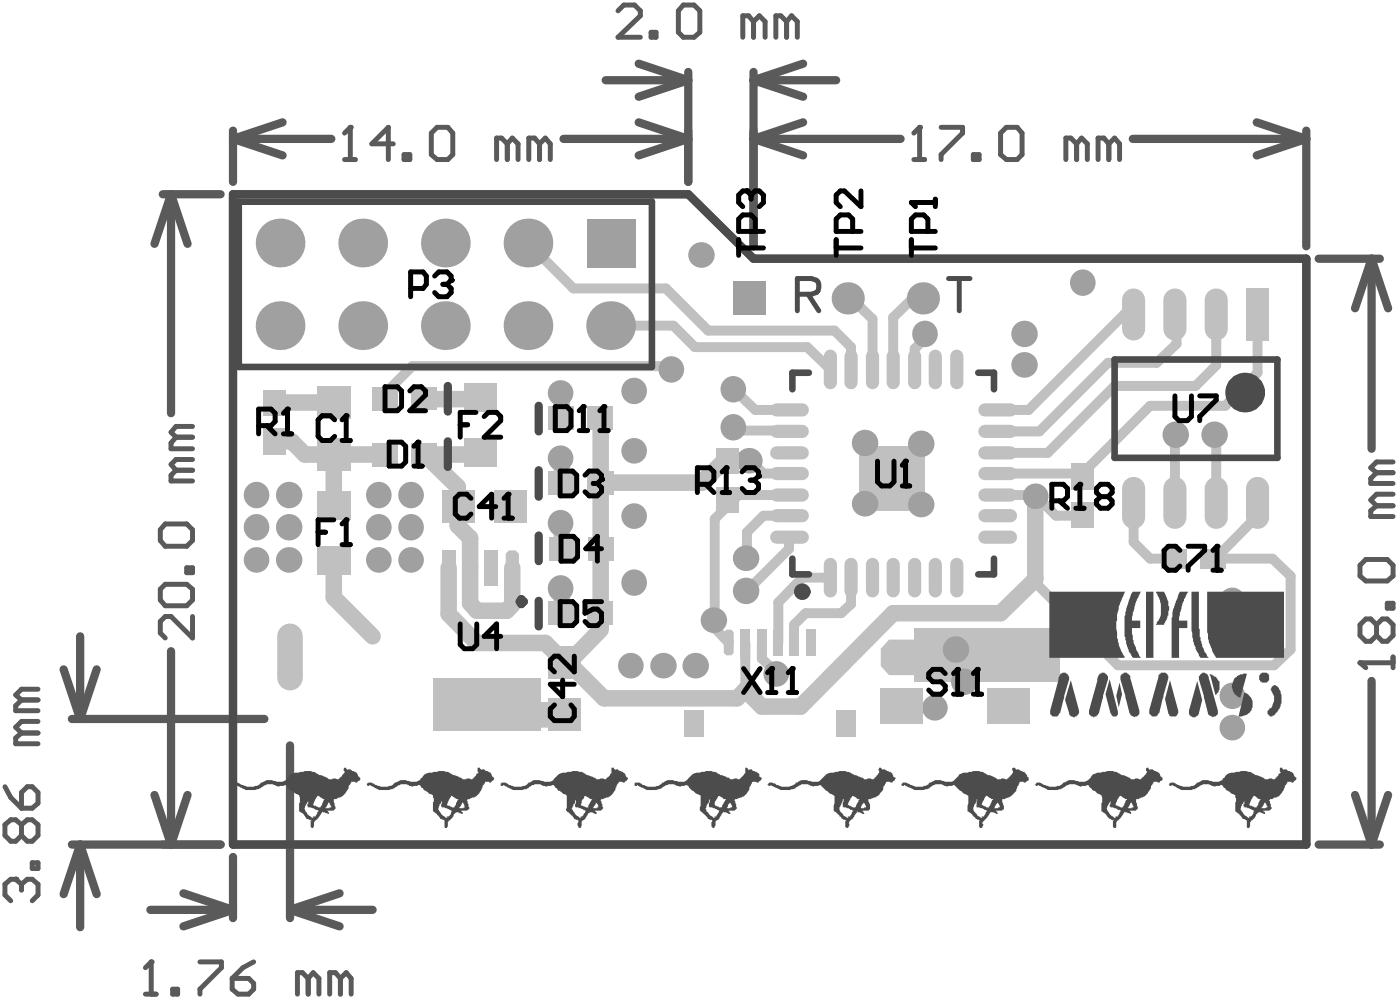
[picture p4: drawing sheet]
<svg xmlns="http://www.w3.org/2000/svg" width="72mm" height="51mm" viewBox="0 0 72 51" stroke-linecap="round" stroke-linejoin="round" font-family="sans-serif">
<g fill="none" stroke="#5a5a5a" stroke-width=".42">
<path d="M8.3 9.9h3M8.7 9.9v11.2M8.7 9.9l-.8 2.6M8.7 9.9l.9 2.6M11.9 6.7v2.6M11.9 9.9h23.3l3.3 3.3h28.3v30h-54.9zM11.9 7.1l2.6 .8M11.9 7.1h5M14.5 6.3l-2.6 .8M28.8 7.1h6.4M31 4.1h4.2M32.7 6.3l2.5 .8"/>
<path d="M32.7 3.3l2.5 .8M35.2 3.7v5.6M35.2 4.1l-2.5 .8M35.2 7.1l-2.5 .8M38.5 3.7v8.9M38.5 4.1l2.6 .8M38.5 4.1h4.3M38.5 7.1h7.6M38.5 7.1l2.6 .8M41.1 6.3l-2.6 .8M41.1 3.3l-2.6 .8M57.9 7.1h8.9"/>
<path d="M64.3 6.3l2.5 .8M66.8 7.1l-2.5 .8M66.8 6.7v5.9M67.5 13.2h3.1M70.2 13.2v9.7M70.2 13.2l.8 2.6M70.2 13.2l-.9 2.6M3.3 34.2l.8 2.5M3.7 36.7h9.8M4.1 32.5v4.2M4.9 34.2l-.8 2.5M8.7 33.3v9.9"/>
<path d="M14.8 38.1v8.8M70.2 34.8v8.4M3.7 43.2h7.6M4.1 43.2v4.2M4.1 43.2l.8 2.5M4.1 43.2l-.8 2.5M7.7 46.5h4.2M7.9 40.6l.8 2.6M9.4 45.7l2.5 .8M9.6 40.6l-.9 2.6M11.9 43.8v3.1M11.9 46.5l-2.5 .8"/>
<path d="M14.8 46.5h4.3M14.8 46.5l2.6 .8M17.4 45.7l-2.6 .8M67.5 43.2h3.1M69.3 40.6l.9 2.6M71 40.6l-.8 2.6"/>
</g>
<g fill="none" stroke="#5a5a5a" stroke-width=".25">
<path d="M17.6 8.2h.6M17.9 6.5h.1M17.9 6.5v1.7M17.9 6.5l-.3 .3M20.1 7.4h-1.1l.9-.9v1.7M20.7 7.9h.3v.3h-.3zM22.1 6.8l.3-.3h.5l.3 .3v1.1l-.3 .3h-.5l-.3-.3zM26 7.4l-.3-.3h-.3v1.1M26 7.4v.8M26 7.4l.2-.3 .3 .3v.8M27.6 7.4l-.3-.3h-.3v1.1M27.6 7.4v.8"/>
<path d="M27.6 7.4l.3-.3 .2 .3v.8M31.6 .6l.3-.3h.6l.3 .3v.2l-1.2 1.1h1.2M33.3 1.7h.3v.2h-.3zM35 .3h.5l.3 .3v1.1l-.3 .2h-.5l-.3-.2v-1.1zM38.5 1.1l-.2-.3h-.3v1.1M38.5 1.1v.8M38.5 1.1l.3-.3 .3 .3v.8M40.2 1.1l-.3-.3h-.2v1.1M40.2 1.1v.8M40.2 1.1l.3-.3 .3 .3v.8M46.7 8.2h.6M47 6.5h.1"/>
<path d="M47 6.5v1.7M47 6.5l-.3 .3M48.1 6.5h1.1v.3l-1.1 1.1v.3M49.8 7.9h.3v.3h-.3zM51.2 6.8l.3-.3h.5l.3 .3v1.1l-.3 .3h-.5l-.3-.3zM55.1 7.4l-.3-.3h-.3v1.1M55.1 7.4v.8M55.1 7.4l.2-.3 .3 .3v.8M56.7 7.4l-.2-.3h-.3v1.1M56.7 7.4v.8M56.7 7.4l.3-.3 .3 .3v.8M1.1 37.5l-.3 .2v.3h1.1"/>
<path d="M1.1 35.8l-.3 .3v.2h1.1M1.1 37.5h.8M1.1 35.8h.8M1.9 36.9h-.8l-.3 .3 .3 .3M1.9 35.2h-.8l-.3 .3 .3 .3M8.2 30.1l.3-.2h1.1l.2 .2v.6l-.2 .3h-1.1l-.3-.3zM8.5 26.8h1.1l.2 .3v.5l-.2 .3h-1.1l-.3-.3v-.5zM9 24l-.3 .3v.3h1.1M9 22.3l-.3 .3v.3h1.1M9 24h.8M9 22.3h.8M9.6 29h.2v.3h-.2z"/>
<path d="M9.8 31.5v1.1l-1.1-1.1h-.2l-.3 .3v.5l.3 .3M9.8 23.5h-.8l-.3 .2 .3 .3M9.8 21.8h-.8l-.3 .3 .3 .2M69.6 33.9h.1M69.6 28.9l.3-.3h1.1l.3 .3v.5l-.3 .3h-1.1l-.3-.3zM69.6 33.9h1.7M69.6 33.9l.3 .2M70.4 31.9l.3-.3h.3l.3 .3v.6l-.3 .3h-.3l-.3-.3M70.4 31.9l-.3-.3h-.2l-.3 .3v.6l.3 .3h.2l.3-.3M70.4 31.9v.6M70.4 25.8l-.3 .3v.3h1.2M70.4 24.2l-.3 .3v.2h1.2"/>
<path d="M70.4 25.8h.9M70.4 24.2h.9M71 30.8h.3v.3h-.3zM71.3 33.6v.5M71.3 25.3h-.9l-.3 .3 .3 .2M71.3 23.6h-.9l-.3 .3 .3 .3M.3 40.2l.2 .6 .6 .5M.8 44.9h.1M.8 44.9h-.3l-.2 .3v.5l.2 .3M.8 44.9l.3 .3M1.1 42.1l-.3-.2h-.3l-.2 .2v.6l.2 .3h.3l.3-.3M1.1 45.2l.3-.3h.2l.3 .3v.5l-.3 .3"/>
<path d="M1.1 40.5l.3-.3h.2l.3 .3v.5l-.3 .3h-.5zM1.1 42.1v.6M1.1 45.2v.3M1.1 42.1l.3-.2h.2l.3 .2v.6l-.3 .3h-.2l-.3-.3M1.6 44.1h.3v.3h-.3zM7.4 50.8h.6M7.7 49.2h.1M7.7 49.2v1.6M7.7 49.2l-.3 .3M8.8 50.5h.3v.3h-.3zM10.2 49.2h1.1v.3l-1.1 1v.3M11.9 50h.8l.3 .3v.2l-.3 .3h-.5l-.3-.3z"/>
<path d="M13 49.2l-.6 .3-.5 .5M15.8 50l-.3-.3h-.3v1.1M15.8 50v.8M15.8 50l.2-.3 .3 .3v.8M17.4 50l-.2-.3h-.3v1.1M17.4 50v.8M17.4 50l.3-.3 .3 .3v.8"/>
</g>
<path d="M14.1 22.6h.8l.7 .6M23.4 24.9v1M24.6 23.1l-.1 .1" fill="none" stroke="#c0c0c0" stroke-width=".85"/>
<path d="M21.1 18.7l-1.4 1.4" fill="none" stroke="#c0c0c0" stroke-width=".51"/>
<path d="M27.2 36.5h1.7" fill="none" stroke="#c0c0c0" stroke-width="1.3"/>
<g fill="#c0c0c0">
<circle cx="28.7" cy="31.3" r=".42"/>
<circle cx="28.7" cy="28" r=".42"/>
<circle cx="28.7" cy="24.7" r=".42"/>
<circle cx="28.7" cy="21.4" r=".42"/>
</g>
<path d="M30.7 31.3v.7M30.8 24.7h-.1M36 24.6l-.1 .1M38.1 35.3l.9 .8" fill="none" stroke="#c0c0c0" stroke-width=".85"/>
<path d="M34.2 18.7l.2 .2" fill="none" stroke="#c0c0c0" stroke-width=".51"/>
<circle cx="38.1" cy="35.3" r=".42" fill="#c0c0c0"/>
<path d="M38.1 35.3l-.4 .4M64.3 25.7v.7" fill="none" stroke="#c0c0c0" stroke-width=".85"/>
<g fill="none" stroke="#c0c0c0" stroke-width=".51">
<path d="M41.3 17.7l1.2 1.2M43.5 17.7v1.2M46.8 17.8v1.1M57.5 16h.5M62.2 18.7l-1 1M37.5 21.7l.3 .3M37.8 25.3l-.3 .3M38.1 32.9v.7M39 32.9v.8M41 29.5h1.5M41.2 31.3l-.6 .6v1M46.1 36.1l.1 .1"/>
<path d="M51 25.3h2v.1M51 20.9h1.6M54 26.4h1.4M58 27.7l.8 .8M65.1 28.5l.9 .9"/>
</g>
<circle cx="17.1" cy="20.6" r=".42" fill="#c0c0c0"/>
<path d="M17.1 23.2v2.6M17.1 28.6v1.9M23.4 25.9v1l.6 .6v3.3l.4 .4M24.6 20.3l-.1 .1M27.9 32.9l1 1h.2M28.7 20.1v1.3M28.7 23.4v1.3M28.7 26.7v1.3M28.7 30.1v1.2M30.7 21.4v9.9" fill="none" stroke="#c0c0c0" stroke-width=".85"/>
<path d="M27 12.4l2.3 2.3M34.4 16.6l1.1 1.1M19.7 20.1v.3M38.1 32.9v2.4M38.4 23.5l.7 .7" fill="none" stroke="#c0c0c0" stroke-width=".51"/>
<circle cx="38.4" cy="23.5" r=".42" fill="#c0c0c0"/>
<path d="M15.6 23.2h1.5M21.7 23.2h2.8M22.9 31.4l1.5 1.5h3.5M24.4 31.2h1.5M37.2 23.5h1.2M52.9 29.7l-1.7 1.6" fill="none" stroke="#c0c0c0" stroke-width=".85"/>
<path d="M37.5 19.9l1.1 1M44.6 16.3v2.6M45.7 16.2v2.7M47.4 17.2l-.6 .6M62.2 16v2.7M64.3 16v3M39.1 26.4l-.9 .8v1.3M40.4 27.5v.5M43.5 29.5v1.4M58 25.7v2M62.2 22.4v3.3M66 29.4v3.8l-.8 .8" fill="none" stroke="#c0c0c0" stroke-width=".51"/>
<path d="M14.8 32.5v2.1" fill="none" stroke="#c0c0c0" stroke-width="1.3"/>
<circle cx="19.7" cy="23.2" r=".42" fill="#c0c0c0"/>
<path d="M14.1 20.6h3M17.1 23.2h2.6M17.1 30.5l2 2M21.7 23.2l1.7 1.7M21.7 20.4h2.8M22.9 29v2.4M26.2 29v1.9l-.3 .3M30.7 32.2l-1.6 1.7 1.8 1.8h6.8M30.8 24.7h5.1M37.1 23.5l-1.1 1.1M51.2 31.3h-5.5l-4.7 4.8h-2M53 25.3v4.3l-.1 .1" fill="none" stroke="#c0c0c0" stroke-width=".85"/>
<g fill="none" stroke="#c0c0c0" stroke-width=".51">
<path d="M21.1 18.7h13.1M29.3 14.7h4.8l2.1 2.2h6.5l.8 .8M31.2 16.6h3.2M35.5 17.7h5.8M43.2 14.9l1.4 1.4M47 14.9l-1.3 1.3M57.5 16l-4.9 4.9M60.1 16l.1 .1v1.5l-1 .9h-2.5l-3.5 3.5h-2.2M61.2 19.7h-4.2l-3.4 3.4h-2.6M64.3 19l-1.6 1.7h-3.9l-3.4 3.5h-4.4M37.5 25.6l-.9 .9v5.6l.7 .8M37.8 25.3h2.6"/>
<path d="M37.8 22h2.5M38.6 20.9h1.8M39 33.7l.8 .7M39.1 24.2h1.3M39.1 26.4h1.3M40.4 28l-2.2 2.2M41 29.5l-1.2 1.3v2.1M43.5 30.9l-.5 .4h-1.8M46.2 36.2h1.6M48.9 33.2h-2.4l-.4 .4M52.9 29.7l4.3 4.3h8M53 25.4l1 1"/>
<path d="M58.8 28.5h1.2M60.1 22.3v3.4M64.3 26.4l-2.1 2.1h2.9"/>
</g>
<g fill="#c0c0c0">
<path d="M22.1 34.7h5.5v2.6h-5.5z" fill-rule="evenodd"/>
<path d="M46.7 32.1h7.5v2.7h-7.5z" fill-rule="evenodd"/>
<path d="M44 22.8h3.3v3.3h-3.3z" fill-rule="evenodd"/>
</g>
<g fill="#a0a0a0">
<circle cx="38.2" cy="28.5" r=".67"/>
<circle cx="38.2" cy="30.2" r=".68"/>
<circle cx="36.5" cy="31.7" r=".67"/>
<circle cx="47.8" cy="36.2" r=".65"/>
<circle cx="37.5" cy="19.9" r=".66"/>
<circle cx="37.5" cy="21.8" r=".66"/>
<circle cx="60.1" cy="22.2" r=".68"/>
<circle cx="62.1" cy="22.2" r=".68"/>
<circle cx="34.3" cy="18.9" r=".66"/>
<circle cx="53" cy="25.4" r=".65"/>
<circle cx="38.3" cy="23.5" r=".67"/>
<circle cx="48.9" cy="33.2" r=".68"/>
<circle cx="49.3" cy="34.8" r=".68"/>
<circle cx="63" cy="32.4" r=".66"/>
<circle cx="63" cy="30.7" r=".65"/>
<circle cx="39.7" cy="34.4" r=".65"/>
<circle cx="47.3" cy="17.1" r=".66"/>
<circle cx="44.3" cy="22.6" r=".68"/>
<circle cx="47.1" cy="22.7" r=".68"/>
<circle cx="44.3" cy="25.7" r=".67"/>
<circle cx="47.1" cy="25.8" r=".67"/>
<circle cx="28.7" cy="20.1" r=".65"/>
<circle cx="28.7" cy="23.4" r=".65"/>
<circle cx="28.7" cy="26.7" r=".66"/>
<circle cx="28.7" cy="30.1" r=".66"/>
<circle cx="32.4" cy="26.4" r=".65"/>
<circle cx="32.4" cy="20" r=".66"/>
<circle cx="32.4" cy="29.8" r=".66"/>
<circle cx="32.4" cy="23" r=".65"/>
<circle cx="19.4" cy="25.3" r=".66"/>
<circle cx="21" cy="25.3" r=".66"/>
<circle cx="19.4" cy="27" r=".66"/>
<circle cx="21" cy="27" r=".66"/>
<circle cx="19.4" cy="28.6" r=".65"/>
<circle cx="21" cy="28.6" r=".65"/>
<circle cx="14.8" cy="28.6" r=".67"/>
<circle cx="13.1" cy="28.6" r=".65"/>
<circle cx="14.8" cy="26.9" r=".68"/>
<circle cx="13.1" cy="27" r=".66"/>
<circle cx="14.8" cy="25.3" r=".68"/>
<circle cx="13.1" cy="25.3" r=".66"/>
<circle cx="32.3" cy="34" r=".65"/>
<circle cx="33.9" cy="34" r=".67"/>
<circle cx="35.6" cy="34" r=".67"/>
<circle cx="63" cy="35.6" r=".66"/>
<circle cx="63" cy="37.2" r=".65"/>
<circle cx="55.4" cy="14.5" r=".66"/>
<circle cx="52.4" cy="17.1" r=".68"/>
<circle cx="52.4" cy="18.6" r=".67"/>
<circle cx="35.9" cy="13" r=".67"/>
<circle cx="14.3" cy="12.4" r="1.25"/>
<circle cx="14.3" cy="16.6" r="1.25"/>
<circle cx="31.2" cy="16.6" r="1.25"/>
<circle cx="22.8" cy="12.4" r="1.25"/>
<circle cx="27" cy="12.4" r="1.25"/>
<circle cx="43.4" cy="15.2" r=".82"/>
<circle cx="47.2" cy="15.2" r=".82"/>
<circle cx="22.8" cy="16.6" r="1.25"/>
<circle cx="27" cy="16.6" r="1.25"/>
<circle cx="18.6" cy="12.4" r="1.25"/>
<circle cx="18.6" cy="16.6" r="1.25"/>
</g>
<g fill="#a0a0a0">
<path d="M30 11.2h2.5v2.5h-2.5z" fill-rule="evenodd"/>
<path d="M37.5 14.4h1.7v1.7h-1.7z" fill-rule="evenodd"/>
</g>
<g fill="#c0c0c0">
<path d="M13.5 21.9h1.1v1.3h-1.1z" fill-rule="evenodd"/>
<path d="M16.2 27.9h1.7v1.5h-1.7z" fill-rule="evenodd"/>
<path d="M16.2 25.1h1.7v1.5h-1.7z" fill-rule="evenodd"/>
<path d="M21 22.6h1.4v1.2h-1.4z" fill-rule="evenodd"/>
<path d="M23.7 35.1h.6v1.8h-.6z" fill-rule="evenodd"/>
<path d="M24.8 35.1h.6v1.8h-.6z" fill-rule="evenodd"/>
<path d="M23.7 28.1h.6v1.8h-.6z" fill-rule="evenodd"/>
<path d="M24.8 28.1h.6v1.8h-.6z" fill-rule="evenodd"/>
<path d="M28.1 30.7h1.3v1.2h-1.3z" fill-rule="evenodd"/>
<path d="M28.1 27.5h1.3v1.1h-1.3z" fill-rule="evenodd"/>
<path d="M28.1 24.1h1.3v1.2h-1.3z" fill-rule="evenodd"/>
<path d="M28.1 20.8h1.3v1.2h-1.3z" fill-rule="evenodd"/>
<path d="M30.1 30.7h1.3v1.2h-1.3z" fill-rule="evenodd"/>
<path d="M30.1 27.5h1.3v1.1h-1.3z" fill-rule="evenodd"/>
<path d="M30.1 24.1h1.3v1.2h-1.3z" fill-rule="evenodd"/>
<path d="M30.1 20.8h1.3v1.2h-1.3z" fill-rule="evenodd"/>
<path d="M37 32.3l.2-.1h.2l.1 .1v1.1l-.1 .1h-.2l-.2-.1z" fill-rule="evenodd"/>
<path d="M37.9 32.2h.5v1.3h-.5z" fill-rule="evenodd"/>
<path d="M38.7 32.2h.5v1.3h-.5z" fill-rule="evenodd"/>
<path d="M36.6 24.9h1.2v1.3h-1.2z" fill-rule="evenodd"/>
<path d="M40.4 32.2h.5v1.3h-.5z" fill-rule="evenodd"/>
<path d="M41.2 32.2h.5v1.3h-.5z" fill-rule="evenodd"/>
</g>
<path d="M42.5 18.2v1.4M43.5 18.2v1.4M44.6 18.2v1.4M45.7 18.2v1.4M47.8 18.2v1.4M48.9 18.2v1.4M42.5 28.8v1.4M43.5 28.8v1.4M44.6 28.8v1.4M45.7 28.8v1.4M47.8 28.8v1.4M48.9 28.8v1.4" fill="none" stroke="#c0c0c0" stroke-width=".68"/>
<path d="M50.5 35.2h2.2v1.8h-2.2z" fill-rule="evenodd" fill="#c0c0c0"/>
<path d="M50.4 26.4h1.3M50.4 25.3h1.3M50.4 24.2h1.3M50.4 23.1h1.3M50.4 22h1.3M50.4 20.9h1.3" fill="none" stroke="#c0c0c0" stroke-width=".68"/>
<path d="M54.8 25.7h1.2v1.3h-1.2z" fill-rule="evenodd" fill="#c0c0c0"/>
<path d="M58 25v1.4" fill="none" stroke="#c0c0c0" stroke-width="1.2"/>
<path d="M61.4 28h1.3v1.1h-1.3z" fill-rule="evenodd" fill="#c0c0c0"/>
<path d="M62.2 25v1.4M64.3 25v1.4" fill="none" stroke="#c0c0c0" stroke-width="1.2"/>
<g fill="#c0c0c0">
<path d="M13.5 19.9h1.1v1.3h-1.1z" fill-rule="evenodd"/>
<path d="M16.2 19.7h1.7v1.7h-1.7z" fill-rule="evenodd"/>
<path d="M16.2 22.4h1.7v1.6h-1.7z" fill-rule="evenodd"/>
<path d="M21 19.8h1.4v1.1h-1.4z" fill-rule="evenodd"/>
<path d="M23.8 22.4h1.6v1.5h-1.6z" fill-rule="evenodd"/>
<path d="M23.8 19.6h1.6v1.4h-1.6z" fill-rule="evenodd"/>
<path d="M35 36.3h1v1.4h-1z" fill-rule="evenodd"/>
<path d="M36.6 22.9h1.2v1.3h-1.2z" fill-rule="evenodd"/>
<path d="M50.5 32.7h2.2v1.8h-2.2z" fill-rule="evenodd"/>
</g>
<path d="M50.4 27.5h1.3" fill="none" stroke="#c0c0c0" stroke-width=".68"/>
<path d="M54.8 23.7h1.2v1.3h-1.2z" fill-rule="evenodd" fill="#c0c0c0"/>
<path d="M58 15.3v1.5M62.2 15.3v1.5" fill="none" stroke="#c0c0c0" stroke-width="1.2"/>
<g fill="#c0c0c0">
<path d="M63.8 14.7h1.1v2.7h-1.1z" fill-rule="evenodd"/>
<path d="M28.1 35.7h1.6v1.6h-1.6z" fill-rule="evenodd"/>
<path d="M22.6 35.1h.7v1.8h-.7z" fill-rule="evenodd"/>
<path d="M25.9 35.1h.6v1.8h-.6z" fill-rule="evenodd"/>
<path d="M22.6 28.1h.7v1.8h-.7z" fill-rule="evenodd"/>
<path d="M25.9 28.3l.1-.2h.4l.1 .2v1.5l-.1 .1h-.4l-.1-.1z" fill-rule="evenodd"/>
<path d="M25.3 25h1.6v1.7h-1.6z" fill-rule="evenodd"/>
<path d="M22.6 25h1.7v1.7h-1.7z" fill-rule="evenodd"/>
<path d="M19.1 22.6h1.3v1.2h-1.3z" fill-rule="evenodd"/>
<path d="M39.6 32.2h.5v1.3h-.5z" fill-rule="evenodd"/>
</g>
<path d="M39.7 24.2h1.3M39.7 25.3h1.3M39.7 26.4h1.3M39.7 20.9h1.3M39.7 22h1.3M39.7 23.1h1.3" fill="none" stroke="#c0c0c0" stroke-width=".68"/>
<path d="M45.1 35.2h2.1v1.8h-2.1z" fill-rule="evenodd" fill="#c0c0c0"/>
<path d="M46.8 18.2v1.4M46.8 28.8v1.4" fill="none" stroke="#c0c0c0" stroke-width=".68"/>
<path d="M59.4 28h1.3v1.1h-1.3z" fill-rule="evenodd" fill="#c0c0c0"/>
<path d="M60.1 25v1.4" fill="none" stroke="#c0c0c0" stroke-width="1.2"/>
<g fill="#c0c0c0">
<path d="M28.1 33h1.6v1.7h-1.6z" fill-rule="evenodd"/>
<path d="M19.1 19.8h1.3v1.2h-1.3z" fill-rule="evenodd"/>
<path d="M42.8 36.3h1v1.4h-1z" fill-rule="evenodd"/>
</g>
<path d="M39.7 27.5h1.3" fill="none" stroke="#c0c0c0" stroke-width=".68"/>
<g fill="#c0c0c0">
<path d="M45.5 32.7h1.2l.5 .5v.8l-.5 .5h-1.2l-.4-.5v-.8z" fill-rule="evenodd"/>
<path d="M44.9 23.4h1.6v1.6h-1.6z" fill-rule="evenodd"/>
</g>
<path d="M60.1 15.3v1.5" fill="none" stroke="#c0c0c0" stroke-width="1.2"/>
<path d="M11.9 9.9h23.3l3.3 3.3h28.3v30h-54.9zM22.9 19.7v1.3M22.9 22.6v1.3M26.7 30.6l.1 .1-.1 .2-.1-.2zM27.6 20.7v1.3M27.6 24v1.4M27.6 27.4v1.3M27.6 30.7v1.3" fill="none" stroke="#4c4c4c" stroke-width=".42"/>
<path d="M12.2 10.3h21.1v8.5h-21.1zM41.4 19h-.9v.9M50 19h.8v.9M57 18.4h8.3v5h-8.3zM40.5 28.5v.9h.9M50.8 28.5v.9h-.8" fill="none" stroke="#4c4c4c" stroke-width=".34"/>
<path d="M40.8 15h.7l.3-.1a.45 .45 0 0 0 0-.6l-.3-.1h-.7v1.7M41.3 15l.6 .9M48.5 14.2h1.1M49.1 14.2v1.7" fill="none" stroke="#4c4c4c" stroke-width=".25"/>
<g fill="#4c4c4c">
<path d="M54.8 34.8l.4 1.5a.26 .26 0 0 1-.2 .3 .26 .26 0 0 1-.3-.2l-.2-.6zM54.2 34.5a.28 .28 0 0 1 .3-.1 .28 .28 0 0 1 .2 .3l-.5 1.7a.26 .26 0 0 1-.3 .2 .26 .26 0 0 1-.2-.3zM63.7 35.4a.63 .63 0 0 1 .4 .7 .63 .63 0 0 1-.7 .5zM63.1 34.7l.3-.2h.4l-.4 1.2a.69 .69 0 0 1-.3-1zM64.4 34.6a.27 .27 0 0 1 .5 0 .27 .27 0 0 1-.5 0zM65 35.1l.2-.1a.76 .76 0 0 1 .3 1v.1a.76 .76 0 0 1-.5 .5 .25 .25 0 0 1-.2-.2 .25 .25 0 0 1 .2-.3 .83 .83 0 0 0 0-.9zM61.9 34.5a.59 .59 0 0 1 .5 .4 .59 .59 0 0 1-.2 .6zM61.2 34.8a1.76 1.76 0 0 1 .1 1.7 .26 .26 0 0 1-.3 .1 .26 .26 0 0 1-.2-.3zM61.3 34.5a.26 .26 0 0 1 .3-.1 .26 .26 0 0 1 .2 .3l.5 1.6a.26 .26 0 0 1-.2 .3 .26 .26 0 0 1-.3-.2zM59.8 34.8l.5 1.5a.26 .26 0 0 1-.2 .3 .26 .26 0 0 1-.3-.2l-.2-.7zM59.3 34.5a.27 .27 0 0 1 .3-.1 .27 .27 0 0 1 .2 .3l-.5 1.7a.27 .27 0 0 1-.3 .2 .27 .27 0 0 1-.2-.3zM56.8 34.7l.4 1.7-.1 .2-.3-.1a2.14 2.14 0 0 1 0-1.8zM56.2 34.5a.27 .27 0 0 1 .3-.1 .27 .27 0 0 1 .2 .3l-.5 1.7a.26 .26 0 0 1-.3 .3 .26 .26 0 0 1-.2-.4zM57.4 34.5l.2-.1 .2 .1 .5 1.8a.26 .26 0 0 1-.2 .3 .26 .26 0 0 1-.3-.2l-.5-1.7zM57.3 34.9l.1 .6-.2 .6-.1-.5z"/>
<path d="M57.9 30.2h.5l-.3 .5-.2 .8v.2h.4v.4h-.4v.3a2.34 2.34 0 0 0 .5 1.2h-.5l-.3-.7-.1-.7a3.8 3.8 0 0 1 .4-2zM59.1 30.2l.5 .1a1.36 1.36 0 0 1-.1 1.6h-.4a1.53 1.53 0 0 0 0-1.7zM58.6 30.2h.4v3.4h-.4zM61.7 30.2h4v3.4h-3.5l-.4-1zM60.9 30.2h.4l.1 2.4 .2 .7 .2 .3h-.4l-.1-.2a2.21 2.21 0 0 1-.4-1.5zM60.4 30.2h.4l-.3 .6-.2 .7v.2h.4v.4h-.4v1.5h-.4v-2l.1-.5zM53.7 30.2h3.9l-.1 .1a3.9 3.9 0 0 0-.3 2.6l.4 .7h-3.9z"/>
<path d="M16.8 41l-.1 .3h.2v-.3zM16.2 40.7l-.1 .2a.24 .24 0 0 0 .1 .4 .24 .24 0 0 0 .3-.3l.1-.2zM11.9 40.1l.2-.1a1.21 1.21 0 0 0 1.5-.1h.1a.98 .98 0 0 0 1.1-.2 1.64 1.64 0 0 1 1.8 0h.1a.72 .72 0 0 0 .7 0l.2-.2v-.2l.1-.1 .1 .1a.66 .66 0 0 1 .6 .6l-.2 .1a.3 .3 0 0 0-.3 0 .3 .3 0 0 0-.1 .3l-.3 .4-.3 .1a.19 .19 0 0 0-.1 .1 .19 .19 0 0 0 0 .2l.1 .2-.1 .1h-.4l.1 .2-.2-.1a.19 .19 0 0 0-.2 .2 .66 .66 0 0 0-.4 .6h-.1v-.4l-.2-.1-.1-.1a.47 .47 0 0 1-.3-.7 .32 .32 0 0 0-.2-.5l-.3-.2a.35 .35 0 0 0-.6-.1 .77 .77 0 0 0-1 .1 1.45 1.45 0 0 1-1.2-.2v.1zM15.8 40.8v.1a.56 .56 0 0 0 .2 .9l.1-.1 .2-.3-.5-.1a.14 .14 0 0 1-.1-.1 .14 .14 0 0 1 .1-.2z"/>
<path d="M23.6 41l-.1 .3h.3l-.1-.3zM23.1 40.7l-.2 .2a.22 .22 0 0 0 .1 .3 .22 .22 0 0 0 .3-.2l.2-.2zM18.8 40h.1a1.21 1.21 0 0 0 1.5-.1h.2a.98 .98 0 0 0 1-.2 1.64 1.64 0 0 1 1.9 0l.2 .1h.5l.3-.3-.1-.3h.2v.2a.51 .51 0 0 1 .6 .5l-.1 .1a.32 .32 0 0 0-.3 0 .32 .32 0 0 0-.2 .3l-.3 .4-.4 .2v.1a.26 .26 0 0 1 0 .4 .26 .26 0 0 1-.3 0l.1 .2-.4-.1-.1 .2a.67 .67 0 0 0-.3 .6h-.2v-.4l-.2-.1-.1-.1a.52 .52 0 0 1-.2-.8 .43 .43 0 0 0-.4-.4l-.2-.2a.35 .35 0 0 0-.5-.1 .77 .77 0 0 0-1 .1 1.2 1.2 0 0 1-1.2-.2l-.1 .1zM22.6 40.8v.1a.51 .51 0 0 0-.1 .5 .51 .51 0 0 0 .4 .4h-.1l.2-.2 .1-.2-.4-.1a.17 .17 0 0 1-.1-.1 .17 .17 0 0 1 0-.2z"/>
<path d="M30.5 41l-.2 .3h.3zM29.9 40.7v.1a.3 .3 0 0 0-.1 .4l.3 .1 .2-.5zM25.6 40h.2a1.15 1.15 0 0 0 1.5-.1h.2a.89 .89 0 0 0 1.2-.4h.1a1.62 1.62 0 0 1 1.4 .2 .85 .85 0 0 0 .9 0l.2-.2v-.3h.1l.1 .2a.57 .57 0 0 1 .6 .4l-.1 .2a.32 .32 0 0 0-.4 0 .32 .32 0 0 0-.1 .3l-.3 .4-.3 .1a.16 .16 0 0 0-.2 .1 .16 .16 0 0 0 .1 .2v.1a.23 .23 0 0 1-.1 .3 .23 .23 0 0 1-.3-.1l.1 .2-.3-.1-.2 .3a.33 .33 0 0 0-.2 .4 .11 .11 0 0 1-.2 .1 .11 .11 0 0 1-.1-.2l.1-.2-.2-.1-.1-.1a.55 .55 0 0 1-.3-.7 .36 .36 0 0 0-.2-.5l-.3-.2a.35 .35 0 0 0-.6-.1 .77 .77 0 0 0-1 .1 1.2 1.2 0 0 1-1.2-.2l-.1 .1zM29.5 40.8v.1a.56 .56 0 0 0 .2 .9l.3-.4-.4-.1a.17 .17 0 0 1-.2-.1 .17 .17 0 0 1 .1-.2z"/>
<path d="M37.3 41l-.1 .3h.2a.15 .15 0 0 0 .1-.2 .15 .15 0 0 0-.2-.1zM36.7 40.8a.2 .2 0 0 0-.1 .2 .2 .2 0 0 0 .1 .2l.2 .1 .3-.5-.4-.1zM32.5 40h.2a1.15 1.15 0 0 0 1.5-.1h.1a.89 .89 0 0 0 1.2-.4h.2a1.54 1.54 0 0 1 1.3 .2 .8 .8 0 0 0 1 0l.1-.3a.11 .11 0 0 1 0-.1 .11 .11 0 0 1 .1 0l.1 .1 .2-.1 .2 .1 .1 .3a.11 .11 0 0 1 .2 .1 .11 .11 0 0 1-.2 .1v.1a.39 .39 0 0 0-.5 .4l-.3 .3-.2 .1a.16 .16 0 0 0-.2 .1 .16 .16 0 0 0 .1 .2v.1a.16 .16 0 0 1 0 .2 .16 .16 0 0 1-.2 0h-.2l.1 .2-.4-.1-.2 .3a.28 .28 0 0 0-.2 .4 .14 .14 0 0 1-.2 0 .14 .14 0 0 1 0-.2v-.1l-.2-.1a.62 .62 0 0 1-.4-.8 .28 .28 0 0 0 0-.3 .28 .28 0 0 0-.2-.2l-.2-.1a.39 .39 0 0 0-.6-.2 .84 .84 0 0 0-1.1 .1 1.04 1.04 0 0 1-1.1-.2 .09 .09 0 0 1-.1 .1 .1 .1 0 0 1 0-.2zM36.3 40.9l-.1 .2a.28 .28 0 0 0 .1 .5l.2 .2h.1h-.1a.24 .24 0 0 0 .3-.3 .24 .24 0 0 0-.3-.2h-.1a.17 .17 0 0 1-.1-.1 .17 .17 0 0 1 0-.2z"/>
<path d="M44.2 41l-.2 .3h.2a.15 .15 0 0 0 .1-.2 .15 .15 0 0 0-.1-.1zM43.5 40.8a.22 .22 0 0 0 0 .4 .22 .22 0 0 0 .3-.2l.2-.2-.4-.1zM39.3 40.1a.73 .73 0 0 1 .7 .1h.4a1.26 1.26 0 0 1 1.1-.3h.3a1.67 1.67 0 0 1 2.2-.2 .74 .74 0 0 0 .8 0l.2-.2v-.3l.1 .1a.72 .72 0 0 1 .6 .4l.1 .1-.2 .2a.31 .31 0 0 0-.3 0 .31 .31 0 0 0-.1 .3l-.2 .3-.5 .2a.16 .16 0 0 0-.1 .2 .16 .16 0 0 0 .1 .1v.1a.22 .22 0 0 1-.1 .2 .22 .22 0 0 1-.2 0h-.1l.1 .2-.4-.1-.4 .5v.1a.12 .12 0 0 1 0 .2 .12 .12 0 0 1-.2-.1l.1-.3-.2-.1-.2-.2a.45 .45 0 0 1-.2-.6 .42 .42 0 0 0-.4-.5v-.1a.42 .42 0 0 0-.7-.2 .79 .79 0 0 0-1 .1 1.75 1.75 0 0 1-1.2-.1zM43.1 40.8v.1a.48 .48 0 0 0-.1 .5 .48 .48 0 0 0 .4 .4l.3-.4-.4-.1a.21 .21 0 0 1-.2-.2 .21 .21 0 0 1 .1-.2z"/>
<path d="M51 41l-.2 .3h.3a.15 .15 0 0 0 .1-.2 .15 .15 0 0 0-.2-.1zM50.4 40.7l-.1 .1a.22 .22 0 0 0 0 .4 .22 .22 0 0 0 .4-.2l.1-.2zM46.1 40.1l.3-.1a1.04 1.04 0 0 0 1.3-.1h.3a.9 .9 0 0 0 .9-.2 .5 .5 0 0 1 .6-.2 1.74 1.74 0 0 1 1.5 .3h.2a.53 .53 0 0 0 .6-.6l.2 .2h.2a.54 .54 0 0 1 .4 .5l-.1 .1-.3-.1-.1 .1a1.08 1.08 0 0 1-.8 .9v.1a.25 .25 0 0 1 .1 .3 .25 .25 0 0 1-.4 .1h-.1l.2 .2a.35 .35 0 0 0-.4-.1 .35 .35 0 0 0-.2 .3h-.1a.21 .21 0 0 0-.1 .4 .13 .13 0 0 1-.2 .1 .13 .13 0 0 1 0-.2v-.2l-.2-.1-.2-.2a.39 .39 0 0 1-.2-.6 .42 .42 0 0 0-.3-.5l-.1-.1a.42 .42 0 0 0-.7-.2 .79 .79 0 0 0-1 .1 1.45 1.45 0 0 1-1.2-.2v.1zM50 40.8v.1a.51 .51 0 0 0-.2 .5 .51 .51 0 0 0 .5 .4l.2-.4-.5-.1z"/>
<path d="M57.8 41l-.1 .3h.3l-.1-.3zM57.3 40.7l-.1 .1a.22 .22 0 0 0 0 .4 .22 .22 0 0 0 .3-.2l.1-.2zM53 40.1l.1-.1a1.21 1.21 0 0 0 1.5-.1h.2a.98 .98 0 0 0 1-.2 1.64 1.64 0 0 1 1.8 0h.1a.72 .72 0 0 0 .8 0l.2-.2-.1-.2 .1-.1 .1 .1a.66 .66 0 0 1 .7 .6l-.2 .1a.3 .3 0 0 0-.4 0 .3 .3 0 0 0-.1 .3l-.3 .4-.2 .1a.19 .19 0 0 0-.2 .1 .19 .19 0 0 0 .1 .2v.2l-.1 .1h-.3l.1 .2-.3-.1a.19 .19 0 0 0-.2 .2 .66 .66 0 0 0-.3 .6h-.2l.1-.4-.2-.1-.2-.1a.47 .47 0 0 1-.2-.7 .32 .32 0 0 0-.3-.5l-.3-.2a.35 .35 0 0 0-.5-.1 .77 .77 0 0 0-1 .1 1.45 1.45 0 0 1-1.2-.2l-.1 .1zM56.8 40.8v.1a.56 .56 0 0 0 .2 .9h.1h-.1a.28 .28 0 0 0 .3-.3l-.5-.3z"/>
<path d="M64.7 41l-.2 .3h.3l-.1-.3zM64.1 40.7l-.1 .2a.22 .22 0 0 0 .1 .3 .22 .22 0 0 0 .3-.2l.1-.2zM59.8 40h.2a1.21 1.21 0 0 0 1.5-.1h.1a.98 .98 0 0 0 1-.2h.1a1.64 1.64 0 0 1 1.8 0l.2 .1h.5l.3-.3v-.3h.1l.1 .2a.51 .51 0 0 1 .6 .5l-.2 .1a.32 .32 0 0 0-.3 0 .32 .32 0 0 0-.1 .3l-.3 .4-.5 .2 .1 .1a.26 .26 0 0 1 0 .4 .26 .26 0 0 1-.4 0l.1 .2-.3-.1-.2 .2a.67 .67 0 0 0-.3 .6h-.1v-.4l-.2-.1-.1-.1a.52 .52 0 0 1-.3-.8 .59 .59 0 0 0-.5-.5v-.1a.35 .35 0 0 0-.6-.1 .77 .77 0 0 0-1 .1 1.2 1.2 0 0 1-1.2-.2l-.1 .1zM63.7 40.8v.1a.51 .51 0 0 0-.2 .5 .51 .51 0 0 0 .4 .4l.2-.2 .1-.2-.5-.1a.14 .14 0 0 1-.1-.1 .14 .14 0 0 1 .1-.2z"/>
</g>
<circle cx="41" cy="30.2" r=".21" fill="none" stroke="#4c4c4c" stroke-width=".42"/>
<circle cx="63.7" cy="20.1" r=".51" fill="none" stroke="#4c4c4c" stroke-width="1"/>
<g fill="none" stroke="#000" stroke-width=".25">
<path d="M19.7 19.8h.6l.2 .2v.8l-.2 .2h-.6zM21 20l.2-.2h.4l.2 .2v.2l-.8 .8h.8M21 14.7h.6l.2-.2v-.4l-.2-.2h-.6v1.3M22.2 14.1l.2-.2h.5l.2 .2v.2M22.7 14.5h.2M22.9 14.5l.2 .2v.3l-.2 .2h-.5l-.2-.2M23.1 14.3h.1M23.1 14.3l-.2 .2M37.8 12.2v.9M37.8 12.7h1.3M38.2 9.8h.1M38.2 9.8h-.2l-.2 .2v.3l.2 .3"/>
<path d="M38.2 9.8l.2 .2M38.4 10l.2-.2h.2l.3 .2v.3l-.3 .3M38.4 10v.2M38.6 11.8v-.6l-.2-.2h-.4l-.2 .2v.6h1.3M42.8 12.7h1.2M42.8 12.2v.9M43.6 11.8v-.6l-.2-.2h-.4l-.2 .2v.6h1.2M44 9.8v.8l-.8-.8h-.2l-.2 .2v.3l.2 .3M46.6 10.3h.1M46.6 12.7h1.2M46.6 12.2v.9M46.6 10.3l.2 .3"/>
<path d="M46.6 10.3h1.2M47.5 11.8v-.6l-.2-.2h-.5l-.2 .2v.6h1.2M47.8 10.2v.4M13.2 21.8h.7l.2-.3v-.4l-.2-.2h-.7v1.3M13.7 21.8l.4 .4M14.5 22.2h.4M14.7 20.9h.1M14.7 20.9l-.2 .2M14.7 20.9v1.3M16.3 27.2h.4M17.1 26.6h-.8v1.2M17.1 21.5l-.2-.3h-.4l-.2 .3v.8l.2 .2h.4l.2-.2"/>
<path d="M17.5 22.5h.4M17.5 27.8h.4M17.7 21.2h.1M17.7 26.6h.1M17.7 21.2v1.3M17.7 26.6v1.2M17.7 21.2l-.2 .3M17.7 26.6l-.2 .2M19.9 22.6h.6l.3 .2v.8l-.3 .2h-.6zM21.2 23.8h.4M21.4 22.6h.1M21.4 22.6v1.2"/>
<path d="M21.4 22.6l-.2 .2M23.5 31.9v1l.3 .3h.4l.2-.3v-1M23.5 21.7h.4M24.1 25.5l-.2-.2h-.4l-.2 .2v.8l.2 .2h.4l.2-.2M24.3 21.1h-.8v1.2M24.8 21.3l.2-.2h.4l.2 .2v.2l-.8 .8h.8M25.4 25.9h-.9l.6-.6v1.2M25.6 32.5h-.8l.6-.6v1.3M25.8 26.5h.4M26 25.3h.1M26 25.3v1.2M26 25.3l-.2 .2"/>
<path d="M28.4 36l-.3 .2v.4l.3 .2h.8l.2-.2v-.4l-.2-.2M28.4 20.8h.6l.2 .2v.8l-.2 .2h-.6zM28.7 24.1h.6l.2 .2v.8l-.2 .2h-.6zM28.7 30.7h.6l.2 .3v.8l-.2 .2h-.6zM28.7 27.4h.6l.2 .2v.9l-.2 .2h-.6zM28.8 34.8v.8l-.7-.6h1.3M29.4 33.5v.8l-.8-.8h-.2l-.3 .2v.4l.3 .2M29.6 22h.5M29.8 20.8h.1M29.8 20.8v1.2M29.8 20.8l-.2 .2M29.9 24.3l.2-.2h.5l.2 .2v.2"/>
<path d="M30.3 24.7h.3M30.6 24.7l.2 .2v.2l-.2 .2h-.5l-.2-.2M30.7 22h.4M30.8 24.5h.1M30.8 30.7h-.9v.6l.4-.2h.3l.2 .2v.5l-.2 .2h-.5l-.2-.2M30.8 28h-.8l.6-.6v1.3M30.8 24.5l-.2 .2M30.9 20.8h.1M30.9 20.8v1.2M30.9 20.8l-.2 .2M35.7 24.7h.6l.2-.2v-.4l-.2-.2h-.6v1.3M36.1 24.7l.4 .5"/>
<path d="M36.9 25.2h.4M37.2 23.9h.1M37.2 23.9l-.3 .2M37.2 23.9v1.3M38 24.1l.2-.2h.4l.2 .2v.2M38 34.2l.9 1.2M38.4 24.5h.2M38.6 24.5l.2 .2v.3l-.2 .2h-.4l-.2-.2M38.8 24.3h.1M38.8 24.3l-.2 .2M38.9 34.2l-.9 1.2M39.3 35.4h.4"/>
<path d="M39.5 34.2h.1M39.5 34.2v1.2M39.5 34.2l-.2 .2M40.3 35.4h.4M40.5 34.2h.1M40.5 34.2v1.2M40.5 34.2l-.2 .2M44.9 23.6v1l.2 .2h.4l.2-.2v-1M46.2 24.8h.3M46.3 23.6h.1M46.3 23.6v1.2M46.3 23.6l-.1 .2"/>
<path d="M48.4 34.4l-.3-.2h-.4l-.2 .2v.2l.2 .2h.4l.3 .3v.2l-.3 .2h-.4l-.2-.2M48.8 35.5h.4M49 34.2h.1M49 34.2v1.3M49 34.2l-.2 .2M49.8 35.5h.4M50 34.2h.1M50 34.2v1.3M50 34.2l-.2 .2M53.8 25.6h.6l.2-.2v-.4l-.2-.3h-.6v1.3M54.2 25.6l.4 .4M55 26h.5"/>
<path d="M55.2 24.7h.1M55.2 24.7l-.2 .3M55.2 24.7v1.3M56.3 25.4l-.2-.2v-.2l.2-.3h.4l.2 .3v.2l-.2 .2M56.3 25.4l-.2 .2v.2l.2 .2h.4l.2-.2v-.2l-.2-.2M56.3 25.4h.4M60.1 20.2v1.1l.2 .2h.4l.2-.2v-1.1M60.4 28.1l-.3-.2h-.3l-.2 .2v.8l.2 .2h.3l.3-.2M60.8 27.9h.8v.2l-.8 .8v.2M61.4 20.2h.8v.2l-.8 .9v.2M62 29.1h.5M62.3 27.9h.1"/>
<path d="M62.3 27.9v1.2M62.3 27.9l-.3 .2"/>
</g>
</svg>
